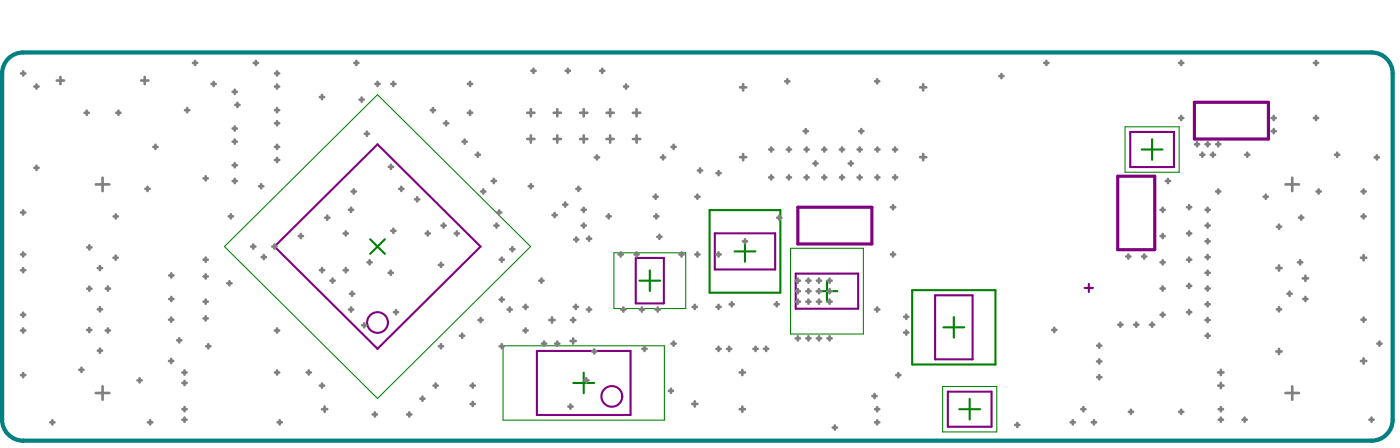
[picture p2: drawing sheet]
<svg xmlns="http://www.w3.org/2000/svg" width="111mm" height="36mm" viewBox="0 0 111 36" stroke-linecap="round" stroke-linejoin="round" font-family="sans-serif">
<g fill="none" stroke="#008000" stroke-width=".17">
<path d="M29.5 19l1.1 1.2M30.6 19l-1.1 1.2M56.5 16.7h5.6v6.6h-5.6zM58.5 20h1.6M59.3 19.2v1.6M90.9 11.9h1.7M91.7 11.1v1.6M45.7 30.5h1.6M46.5 29.6v1.7M50.9 22.3h1.7M51.7 21.5v1.6M65 23.2h1.7"/>
<path d="M65.8 22.3v1.7M72.6 23.1h6.7v5.9h-6.7zM75.1 26h1.7M76 25.2v1.7M76.4 32.5h1.6M77.2 31.7v1.7"/>
</g>
<path d="M17.9 19.6l12.2-12.1 12.1 12.1-12.1 12.1zM62.9 19.7h5.8v6.9h-5.8zM89.6 10.1h4.3v3.6h-4.3zM40.1 27.5h12.8v5.9h-12.8zM48.9 20.1h5.7v4.4h-5.7zM75.1 30.7h4.3v3.7h-4.3z" fill="none" stroke="#008000" stroke-width=".08"/>
<g fill="none" stroke="#800080" stroke-width=".17">
<path d="M21.9 19.6l8.2-8.1 8.2 8.1-8.2 8.1zM56.9 18.6h4.8v2.8h-4.8zM90 10.5h3.5v2.8h-3.5zM42.8 27.9h7.4v5.1h-7.4zM50.6 20.5h2.3v3.6h-2.3zM63.4 21.8h4.9v2.8h-4.9zM74.5 23.5h2.9v5.1h-2.9zM75.5 31.1h3.5v2.8h-3.5zM86.4 22.9h.6M86.7 22.6v.6"/>
<circle cx="30.1" cy="25.7" r=".83"/>
<circle cx="48.7" cy="31.5" r=".83"/>
</g>
<path d="M.7 4.7l.7-.5h.5h107.3a1.68 1.68 0 0 1 1.7 1.6v27.6a1.68 1.68 0 0 1-1.7 1.6h-107.3a1.68 1.68 0 0 1-1.7-1.6v-27.6v-.4z" fill="none" stroke="#008080" stroke-width=".34"/>
<path d="M63.5 16.5h5.9v2.9h-5.9zM89 14h2.9v5.9h-2.9zM95.1 8.1h5.9v3h-5.9z" fill="none" stroke="#800080" stroke-width=".25"/>
<g fill="none" stroke="#808080" stroke-width=".21">
<path d="M1.7 16.9h.3M1.7 5.8h.3M1.8 16.7v.4M1.9 5.7v.3M2.7 6.9h.4M2.7 13.4h.4M2.9 6.7v.4M2.9 13.2v.3M4.5 6.4h.6M4.8 6.1v.6M6.7 9h.4M6.9 8.8v.3"/>
<path d="M6.9 19.7h.4M7.1 19.5v.3M7.6 14.7h1.1M8.2 14.1v1.1M9.1 17.2h.3M9.2 17v.4M9.3 9h.3M9.4 8.8v.3M11.2 6.4h.6M11.5 6.1v.6M11.6 15h.3M11.7 14.9v.3"/>
<path d="M12.2 11.7h.3M12.4 11.5v.3M14.7 8.8h.4M14.9 8.6v.3M15.4 5h.3M15.5 4.8v.4M16.2 14.2h.3M16.4 14v.4M16.8 6.7h.4M17 6.5v.3M18.2 17.2h.3M18.4 17v.4"/>
<path d="M18.5 14.4h.4M18.5 10.2h.4M18.5 11.3h.4M18.5 13.1h.4M18.5 7.3h.4M18.7 7.1v.4M18.7 10.1v.3M18.7 11.1v.3M18.7 13v.3M18.7 14.2v.4M18.7 8.3h.4M18.9 8.2v.3"/>
<path d="M20 19.6h.3M20.2 19.4v.4M20.2 5h.3M20.4 4.8v.4M20.6 14.8h.4M20.8 14.6v.4M21.7 19.6h.3M21.9 19.4v.4M21.9 8.8h.3M21.9 9.8h.3M21.9 5.8h.3M21.9 11.7h.3"/>
<path d="M21.9 12.7h.3M21.9 6.9h.3M22.1 5.7v.3M22.1 6.7v.4M22.1 8.6v.3M22.1 9.6v.4M22.1 11.5v.3M22.1 12.6v.3M23.8 18.8h.3M24 18.6v.3M25.5 7.7h.3M25.6 7.6v.3"/>
<path d="M25.9 17.3h.3M26.1 17.1v.4M27.4 18.6h.3M27.5 18.4v.3M27.8 16.7h.3M28 16.5v.4M28 15.2h.3M28.2 15.1v.3M28.2 5h.3M28.4 4.8v.4M28.6 7.9h.4M28.8 7.8v.3"/>
<path d="M29 10.6h.4M29.2 10.5v.3M29.9 6.7h.3M30.1 6.5v.3M31 13.3h.3M31.1 13.1v.3M31.2 6.7h.3M31.2 18.4h.3M31.3 6.5v.3M31.3 18.2v.3M31.8 15h.3M32 14.9v.3"/>
<path d="M33 15.9h.4M33.2 15.7v.3M33.9 18.6h.3M34.1 18.4v.3M34.3 8.8h.3M34.5 8.6v.3M35.2 17.9h.3M35.3 17.8v.3M35.4 9.8h.3M35.5 9.6v.4M36.2 18.6h.3M36.4 18.4v.3"/>
<path d="M36.8 11.3h.4M37 11.1v.3M37.3 9h.3M37.3 6.7h.3M37.4 6.5v.3M37.4 8.8v.3M37.9 12.3h.3M38.1 12.1v.4M38.3 15.2h.3M38.5 15.1v.3M39.2 14.4h.3M39.3 14.2v.4"/>
<path d="M39.4 17.9h.3M39.5 17.8v.3M39.6 16.9h.3M39.7 16.7v.4M40.6 19.8h.4M40.8 19.7v.3M42 9h.6M42 11.1h.6M42.1 14.8h.3M42.3 8.7v.6M42.3 10.8v.5M42.3 14.6v.4"/>
<path d="M42.3 5.6h.3M42.5 5.5v.3M44 17.1h.3M44.1 9h.6M44.1 11.1h.6M44.2 16.9v.4M44.4 8.7v.6M44.4 10.8v.5M44.8 16.3h.4M45 16.1v.3M45 5.6h.4M45.2 5.5v.3"/>
<path d="M45.7 19.1h.4M45.9 18.9v.3M45.9 15h.3M46.1 14.9v.3M46.2 9h.6M46.2 11.1h.6M46.3 17.9h.3M46.3 16.7h.3M46.5 8.7v.6M46.5 10.8v.5M46.5 16.5v.4M46.5 17.8v.3"/>
<path d="M46.7 19h.4M46.9 18.8v.4M47.4 12.5h.3M47.5 12.4v.3M47.8 5.6h.3M48 5.5v.3M48.3 9h.6M48.3 11.1h.6M48.3 17.2h.3M48.5 17v.4M48.6 8.7v.6M48.6 10.8v.5"/>
<path d="M49.7 6.9h.3M49.8 6.7v.4M50.4 9h.6M50.4 11.1h.6M50.7 8.7v.6M50.7 10.8v.5M52 15.6h.4M52.1 17.2h.3M52.2 15.5v.3M52.3 17v.4M52.3 18.8h.4M52.5 18.7v.3"/>
<path d="M52.6 12.5h.4M52.8 12.4v.3M53.5 11.7h.3M53.6 11.5v.3M55.4 15.6h.3M55.5 15.5v.3M55.6 13.6h.3M55.7 13.4v.3M57 13.8h.4M57.2 13.6v.3M58.9 12.5h.5M58.9 6.9h.5"/>
<path d="M59.2 19.2h.3M59.2 6.7v.5M59.2 12.3v.4M59.3 19v.4M61.2 11.9h.4M61.2 14.1h.4M61.4 11.7v.4M61.4 13.9v.4M61.9 17.3h.3M62.1 17.1v.4M62.5 6.5h.4M62.7 11.9h.3"/>
<path d="M62.7 14.1h.3M62.7 6.3v.3M62.8 11.7v.4M62.8 13.9v.4M64 10.4h.3M64.1 11.9h.3M64.1 14.1h.3M64.2 10.3v.3M64.2 11.7v.4M64.2 13.9v.4M64.8 13h.3M64.9 12.8v.4"/>
<path d="M65.5 11.9h.3M65.5 14.1h.3M65.6 11.7v.4M65.6 13.9v.4M66.9 11.9h.3M66.9 14.1h.3M67 11.7v.4M67 13.9v.4M67.6 13h.3M67.7 12.8v.4M68.3 11.9h.3M68.3 14.1h.3"/>
<path d="M68.4 10.4h.4M68.5 11.7v.4M68.5 13.9v.4M68.6 10.3v.3M69.7 6.5h.3M69.7 11.9h.3M69.7 14.1h.3M69.8 6.3v.3M69.9 11.7v.4M69.9 13.9v.4M70.9 16.5h.4M71.1 11.9h.3"/>
<path d="M71.1 14.1h.3M71.1 16.3v.3M71.3 11.7v.4M71.3 13.9v.4M73.3 12.5h.5M73.3 6.9h.5M73.5 6.7v.5M73.5 12.3v.4M79.6 6h.3M79.7 5.9v.3M83.1 5h.4M83.3 4.8v.4"/>
<path d="M92.4 16.7h.3M92.4 18.8h.3M92.6 16.5v.4M92.6 18.6v.3M92.8 14.4h.4M93 14.2v.4M93.9 9.4h.3M93.9 5h.3M94.1 4.8v.4M94.1 9.2v.4M94.5 16.5h.4M94.5 18.6h.4"/>
<path d="M94.7 16.3v.3M94.7 18.4v.3M95.1 11.5h.4M95.3 11.3v.3M95.6 12.3h.3M95.7 12.1v.4M96 17.9h.3M96 11.5h.3M96 16.7h.3M96 19.2h.3M96.2 11.3v.3M96.2 16.5v.4"/>
<path d="M96.2 17.8v.3M96.2 19v.4M96.4 12.3h.3M96.6 12.1v.4M96.8 15.2h.4M96.8 11.5h.4M97 11.3v.3M97 15.1v.3M99.1 12.3h.4M99.3 12.1v.4M100.6 15.6h.4M100.8 15.5v.3"/>
<path d="M101.3 9.4h.3M101.3 10.4h.3M101.4 9.2v.4M101.4 10.3v.3M101.7 18h.3M101.8 17.9v.3M102.4 14.7h1M102.9 14.1v1.1M103.4 17.3h.4M103.6 17.1v.4M104.6 9.4h.4M104.6 5h.4"/>
<path d="M104.8 4.8v.4M104.8 9.2v.4M104.8 15.2h.4M105 15.1v.3M106.3 12.3h.3M106.5 12.1v.4M108.4 15.2h.3M108.4 17.2h.3M108.6 15.1v.3M108.6 17v.4M109.5 12.5h.3M109.6 12.4v.3"/>
<path d="M1.7 25h.3M1.7 20.2h.3M1.7 26.3h.3M1.7 29.8h.3M1.7 21.5h.3M1.8 20.1v.3M1.8 21.3v.4M1.8 24.9v.3M1.8 26.1v.4M1.8 29.7v.3M4 33.6h.3M4.2 33.4v.4"/>
<path d="M6.3 29.4h.4M6.5 29.2v.4M6.9 26.2h.4M6.9 23h.4M7.1 26.1v.3M7.1 22.8v.3M7.6 31.3h1.1M7.8 24.6h.3M7.8 21.3h.3M7.8 27.9h.3M8 21.2v.3M8 24.4v.4"/>
<path d="M8 27.7v.4M8.2 30.7v1.1M8.4 22.9h.4M8.4 26.3h.4M8.6 22.8v.3M8.6 26.1v.4M9 20.5h.4M9.2 20.3v.4M10.9 30.3h.4M11.1 30.1v.3M11.8 33.6h.3M12 33.4v.4"/>
<path d="M13.5 25.4h.3M13.5 28.7h.3M13.5 21.9h.3M13.5 23.8h.3M13.6 25.3v.3M13.6 28.5v.4M13.6 21.7v.4M13.6 23.6v.3M14.1 27.1h.3M14.3 26.9v.3M14.5 29.6h.4M14.5 33.4h.4"/>
<path d="M14.5 32.5h.4M14.5 30.5h.4M14.7 29.5v.3M14.7 30.3v.3M14.7 32.4v.3M14.7 33.2v.3M16.2 20.7h.3M16.2 24h.3M16.2 22h.3M16.2 25.3h.3M16.4 20.5v.3M16.4 21.8v.4"/>
<path d="M16.4 23.8v.4M16.4 25.2v.3M16.4 27.5h.4M16.6 27.4v.3M18.1 22.5h.3M18.3 22.4v.3M20.8 20.4h.4M21 20.3v.3M21.9 29.6h.3M21.9 26.3h.3M22.1 26.1v.4M22.1 29.5v.3"/>
<path d="M22.1 33.6h.3M22.3 33.4v.4M24.4 29.6h.4M24.6 29.5v.3M25.5 30.7h.3M25.5 21.5h.3M25.6 21.3v.4M25.6 30.5v.3M25.6 32.5h.5M25.9 32.3v.5M26.3 22.3h.4M26.5 22.2v.3"/>
<path d="M27.4 21.5h.3M27.5 21.3v.4M27.8 24.6h.3M27.9 23.4h.3M28 24.5v.3M28 23.2v.3M28.8 25.9h.4M29 25.7v.3M29.3 20.9h.3M29.4 20.7v.3M29.7 33h.3M29.8 32.8v.3"/>
<path d="M30.9 21.7h.4M31.1 21.5v.4M31.4 24.8h.3M31.5 24.7v.3M32.4 33h.4M32.6 32.8v.3M33.5 31.7h.3M33.6 31.5v.4M34.5 30.7h.4M34.7 30.5v.3M34.9 27.5h.4M34.9 21.1h.4"/>
<path d="M35.1 20.9v.3M35.1 27.4v.3M36.6 26.7h.4M36.8 26.5v.4M37.5 30.7h.3M37.5 32.1h.3M37.6 30.5v.3M37.6 32v.3M38.1 25.5h.3M38.3 25.3v.3M39.8 23.8h.3M39.8 20.7h.3"/>
<path d="M39.8 27.5h.3M40 20.5v.3M40 23.7v.3M40 27.4v.3M40.4 24.6h.4M40.6 24.5v.3M41.7 24.4h.3M41.7 26.3h.3M41.8 24.2v.4M41.8 26.1v.4M42.9 22.3h.4M43.1 22.2v.3"/>
<path d="M43.2 27.3h.3M43.3 27.2v.3M43.7 25.5h.5M44 25.2v.5M44.2 27.3h.3M44.4 27.2v.3M45.3 32.3h.3M45.4 27.1h.4M45.4 32.2v.3M45.5 25.5h.3M45.6 25.3v.3M45.6 26.9v.4"/>
<path d="M45.7 24.4h.3M45.8 24.2v.4M46.5 30.3h.4M46.7 30.1v.3M46.7 24.6h.4M46.9 24.5v.3M47.2 28h.3M47.3 27.8v.3M49.3 20.2h.3M49.4 20.1v.3M49.5 24.6h.3M49.6 24.5v.3"/>
<path d="M50.5 20.2h.4M50.7 20.1v.3M50.9 24.6h.4M51.1 24.5v.3M51.2 27.7h.3M51.3 27.6v.3M52.2 24.6h.3M52.4 24.5v.3M53.3 31.1h.3M53.4 30.9v.4M53.5 27.3h.3M53.6 27.2v.3"/>
<path d="M54.1 20.2h.3M54.3 20.1v.3M55.1 32.1h.4M55.2 24.4h.3M55.3 24.2v.4M55.3 31.9v.4M55.4 20.2h.3M55.5 20.1v.3M57 24.4h.4M57 20.2h.4M57 27.7h.4M57.2 20.1v.3"/>
<path d="M57.2 24.2v.4M57.2 27.6v.3M57.9 27.7h.3M58.1 27.6v.3M58.1 24.2h.3M58.3 24v.4M58.9 29.6h.4M58.9 32.5h.4M59.1 29.4v.4M59.1 32.3v.5M60 27.7h.3M60.2 27.6v.3"/>
<path d="M60.8 27.7h.4M61 27.6v.3M61.7 24.2h.3M61.8 24v.4M63.4 22.3h.3M63.4 26.9h.3M63.4 24h.3M63.4 23.2h.3M63.5 22.2v.3M63.5 23v.3M63.5 23.8v.4M63.5 26.7v.4"/>
<path d="M64.2 22.3h.3M64.2 26.9h.3M64.2 24h.3M64.2 23.2h.3M64.4 22.2v.3M64.4 23v.3M64.4 23.8v.4M64.4 26.7v.4M65 22.3h.4M65 26.9h.4M65 24h.4M65 23.2h.4"/>
<path d="M65.2 22.2v.3M65.2 23v.3M65.2 23.8v.4M65.2 26.7v.4M65.9 22.3h.3M65.9 26.9h.3M65.9 24h.3M65.9 23.2h.3M66.1 22.2v.3M66.1 23v.3M66.1 23.8v.4M66.1 26.7v.4"/>
<path d="M66.3 34h.3M66.5 33.8v.4M69.5 31.5h.3M69.6 31.3v.4M69.7 32.5h.3M69.7 33.6h.3M69.7 24.6h.3M69.8 24.5v.3M69.8 32.4v.3M69.8 33.4v.4M70.9 20.2h.4M71.1 20.1v.3"/>
<path d="M71.4 29.8h.3M71.5 29.7v.3M72 26.5h.3M72 25.2h.3M72.2 25v.4M72.2 26.3v.3M80.8 33.8h.4M81 33.6v.4M83.8 26.2h.3M83.9 26.1v.3M85.3 33.6h.3M85.4 33.4v.4"/>
<path d="M86.1 32.5h.3M86.3 32.4v.3M86.9 33.6h.4M87.1 33.4v.4M87.4 27.5h.3M87.4 28.7h.3M87.4 30h.3M87.5 27.3v.4M87.5 28.6v.3M87.5 29.8v.4M89 25.8h.4M89.2 25.7v.3"/>
<path d="M89.7 20.4h.3M89.8 20.2v.4M89.9 32.8h.3M90.1 32.6v.3M90.3 25.8h.3M90.5 25.7v.3M90.9 20.4h.4M91.1 20.2v.4M91.6 25.8h.3M91.7 25.7v.3M92.4 20.9h.3M92.4 22.9h.3"/>
<path d="M92.4 25h.3M92.6 20.7v.3M92.6 22.8v.3M92.6 24.9v.3M93.9 32.8h.3M94.1 32.6v.3M94.5 24.8h.4M94.5 20.7h.4M94.5 22.7h.4M94.7 20.5v.3M94.7 22.6v.3M94.7 24.7v.3"/>
<path d="M96 25.5h.3M96 22.9h.3M96 20.4h.3M96 21.7h.3M96 26.7h.3M96 24.2h.3M96.2 20.3v.3M96.2 21.5v.4M96.2 22.8v.3M96.2 24v.4M96.2 25.3v.3M96.2 26.5v.4"/>
<path d="M97 29.6h.4M97 30.7h.4M97 33.4h.4M97 32.5h.4M97.2 29.4v.4M97.2 30.5v.4M97.2 32.4v.3M97.2 33.2v.3M98.9 33.4h.4M99.1 33.2v.3M101.6 28h.5M101.6 21.3h.5"/>
<path d="M101.7 24.6h.3M101.8 21.1v.4M101.8 24.4v.4M101.8 27.7v.5M102.4 31.3h1M102.5 23.4h.4M102.7 23.2v.3M102.9 30.7v1.1M103.4 20.9h.3M103.5 20.7v.3M103.7 22.1h.5M103.8 23.8h.3"/>
<path d="M103.9 21.9v.4M103.9 23.6v.3M108.4 20.5h.4M108.4 28.7h.4M108.4 25.4h.3M108.6 20.3v.4M108.6 25.3v.3M108.6 28.5v.4M109 33.4h.4M109.2 33.2v.3M109.7 27.3h.3M109.8 27.2v.3"/>
</g>
</svg>
